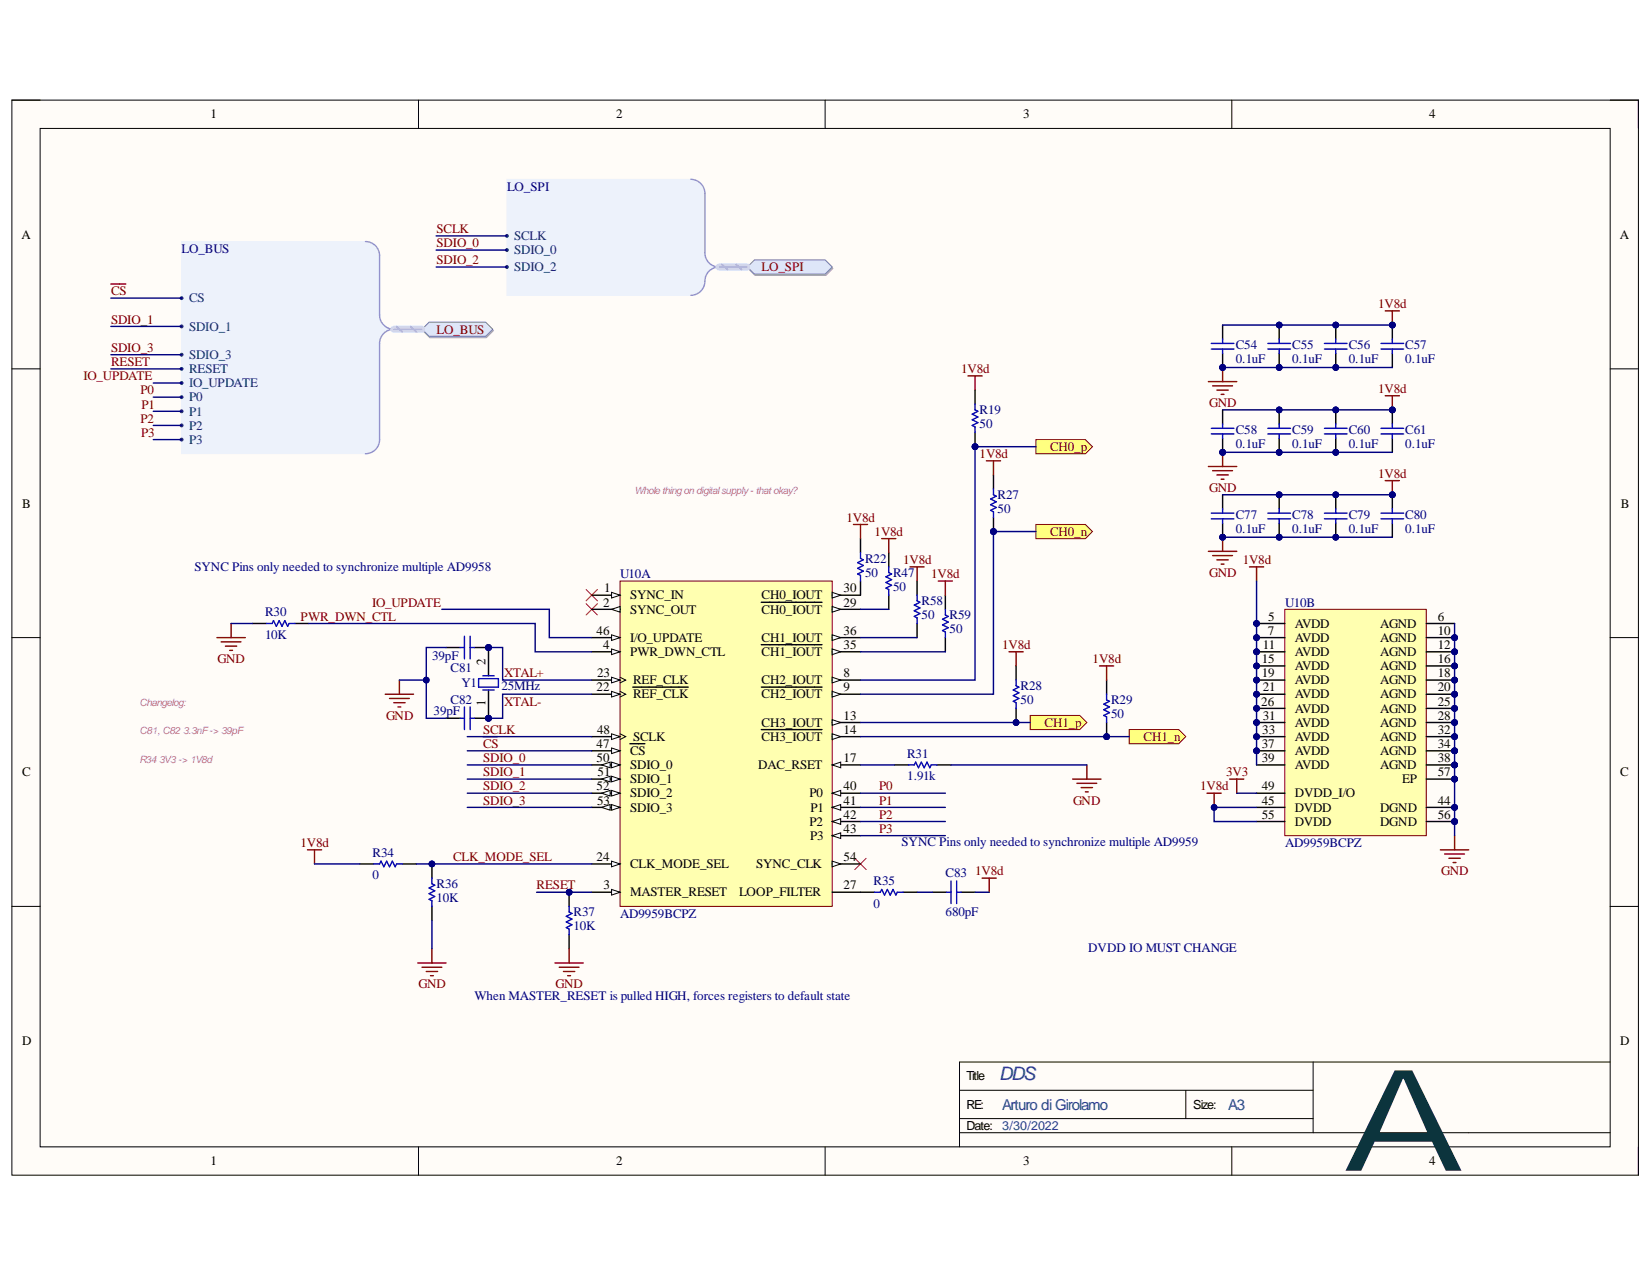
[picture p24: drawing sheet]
<svg xmlns="http://www.w3.org/2000/svg" width="279mm" height="216mm" viewBox="0 0 279 216" stroke-linecap="round" stroke-linejoin="round" font-family="sans-serif">
<defs><g id="words">
<text font-size="23.9" fill="#0c343d" x="227.1" y="198.1">A</text>
<text font-size="3.1" fill="#0b5394" x="169.1" y="182.8">DDS</text>
<g font-size="2.5" fill="#0b5394">
<text x="169.6" y="187.8">Arturo di Girolamo</text>
<text x="207.8" y="187.8">A3</text>
</g>
<g font-size="2.2">
<text x="35.6" y="20">1</text>
<text x="104.3" y="20">2</text>
<text x="173.1" y="20">3</text>
<text x="241.9" y="20">4</text>
<text x="3.6" y="40.4">A</text>
<text x="274.1" y="40.4">A</text>
<text x="3.7" y="85.9">B</text>
<text x="274.3" y="85.9">B</text>
<text x="102.2" y="100.2">1</text>
<text x="106.6" y="101.4">SYNC_IN</text>
<text x="128.9" y="101.4">CH0_IOUT</text>
<text x="142.8" y="100.2">30</text>
<text x="101" y="107.4">46</text>
<text x="102.1" y="102.6">2</text>
<text x="106.6" y="103.8">SYNC_OUT</text>
<text x="128.9" y="103.8">CH0_IOUT</text>
<text x="142.8" y="102.6">29</text>
<text x="142.8" y="107.4">36</text>
<text x="214.5" y="107.4">7</text>
<text x="214.6" y="105">5</text>
<text x="219.1" y="106.2">AVDD</text>
<text x="233.6" y="106.2">AGND</text>
<text x="243.3" y="105">6</text>
<text x="243.3" y="107.4">10</text>
<text x="82.2" y="112.5" transform="rotate(-90 82.2 112.5)">2</text>
<text x="102.1" y="109.7">4</text>
<text x="106.6" y="111">PWR_DWN_CTL</text>
<text x="106.6" y="108.6">I/O_UPDATE</text>
<text x="128.9" y="111">CH1_IOUT</text>
<text x="128.9" y="108.6">CH1_IOUT</text>
<text x="142.8" y="109.7">35</text>
<text x="213.5" y="112.2">15</text>
<text x="213.7" y="109.7">11</text>
<text x="219.1" y="108.6">AVDD</text>
<text x="219.1" y="111">AVDD</text>
<text x="219.1" y="113.4">AVDD</text>
<text x="233.6" y="108.6">AGND</text>
<text x="233.6" y="111">AGND</text>
<text x="233.6" y="113.4">AGND</text>
<text x="243.3" y="109.7">12</text>
<text x="243.3" y="112.2">16</text>
<text x="82.2" y="119.5" transform="rotate(-90 82.2 119.5)">1</text>
<text x="101" y="116.9">22</text>
<text x="101" y="114.6">23</text>
<text x="107.1" y="118.1">REF_CLK</text>
<text x="107.1" y="115.8">REF_CLK</text>
<text x="128.9" y="115.8">CH2_IOUT</text>
<text x="128.9" y="118.1">CH2_IOUT</text>
<text x="142.8" y="114.6">8</text>
<text x="142.8" y="116.9">9</text>
<text x="213.4" y="119.4">26</text>
<text x="213.5" y="114.6">19</text>
<text x="213.7" y="116.9">21</text>
<text x="219.1" y="115.8">AVDD</text>
<text x="219.1" y="118.1">AVDD</text>
<text x="233.6" y="115.8">AGND</text>
<text x="233.6" y="118.1">AGND</text>
<text x="243.3" y="114.6">18</text>
<text x="243.3" y="116.9">20</text>
<text x="243.3" y="119.4">25</text>
<text x="101" y="124.1">48</text>
<text x="107.1" y="125.3">SCLK</text>
<text x="128.9" y="122.9">CH3_IOUT</text>
<text x="128.9" y="125.3">CH3_IOUT</text>
<text x="142.8" y="121.8">13</text>
<text x="142.8" y="124.1">14</text>
<text x="213.6" y="124.1">33</text>
<text x="213.7" y="121.8">31</text>
<text x="219.1" y="120.6">AVDD</text>
<text x="219.1" y="122.9">AVDD</text>
<text x="219.1" y="125.3">AVDD</text>
<text x="233.6" y="120.6">AGND</text>
<text x="233.6" y="122.9">AGND</text>
<text x="233.6" y="125.3">AGND</text>
<text x="243.3" y="121.8">28</text>
<text x="243.3" y="124.1">32</text>
<text x="3.7" y="131.3">C</text>
<text x="101" y="126.5">47</text>
<text x="101" y="129">50</text>
<text x="101.1" y="131.3">51</text>
<text x="106.6" y="127.8">CS</text>
<text x="106.6" y="130.1">SDIO_0</text>
<text x="128.3" y="130.1">DAC_RSET</text>
<text x="142.8" y="129">17</text>
<text x="213.5" y="126.5">37</text>
<text x="213.5" y="129">39</text>
<text x="219.1" y="127.8">AVDD</text>
<text x="219.1" y="130.1">AVDD</text>
<text x="233.6" y="127.8">AGND</text>
<text x="233.6" y="130.1">AGND</text>
<text x="243.3" y="126.5">34</text>
<text x="243.3" y="129">38</text>
<text x="243.3" y="131.3">57</text>
<text x="274.2" y="131.3">C</text>
<text x="101" y="133.7">52</text>
<text x="101" y="136.1">53</text>
<text x="106.6" y="132.5">SDIO_1</text>
<text x="106.6" y="134.9">SDIO_2</text>
<text x="106.6" y="137.3">SDIO_3</text>
<text x="137" y="134.9">P0</text>
<text x="137.2" y="137.3">P1</text>
<text x="142.8" y="133.7">40</text>
<text x="142.8" y="136.1">41</text>
<text x="213.5" y="136.1">45</text>
<text x="213.5" y="133.7">49</text>
<text x="219.1" y="137.3">DVDD</text>
<text x="219.1" y="134.9">DVDD_I/O</text>
<text x="233.6" y="137.3">DGND</text>
<text x="237.3" y="132.5">EP</text>
<text x="243.3" y="136.1">44</text>
<text x="137" y="139.7">P2</text>
<text x="137.1" y="142.1">P3</text>
<text x="142.8" y="138.5">42</text>
<text x="142.8" y="140.9">43</text>
<text x="213.5" y="138.5">55</text>
<text x="219.1" y="139.7">DVDD</text>
<text x="233.6" y="139.7">DGND</text>
<text x="243.3" y="138.5">56</text>
<text x="101" y="145.7">24</text>
<text x="106.6" y="146.9">CLK_MODE_SEL</text>
<text x="128" y="146.9">SYNC_CLK</text>
<text x="142.8" y="145.7">54</text>
<text x="102.1" y="150.4">3</text>
<text x="106.6" y="151.6">MASTER_RESET</text>
<text x="125.1" y="151.6">LOOP_FILTER</text>
<text x="142.8" y="150.4">27</text>
<text x="3.7" y="176.8">D</text>
<text x="274.2" y="176.8">D</text>
<text x="35.6" y="197.2">1</text>
<text x="104.3" y="197.2">2</text>
<text x="173.1" y="197.2">3</text>
<text x="241.9" y="197.2">4</text>
</g>
<g font-size="2.2" fill="#000080">
<text x="85.8" y="32.2">LO_SPI</text>
<text x="30.7" y="42.7">LO_BUS</text>
<text x="209.1" y="59.1">C54</text>
<text x="218.7" y="59.1">C55</text>
<text x="228.2" y="59.1">C56</text>
<text x="237.8" y="59.1">C57</text>
<text x="209.1" y="61.4">0.1uF</text>
<text x="218.7" y="61.4">0.1uF</text>
<text x="228.2" y="61.4">0.1uF</text>
<text x="237.8" y="61.4">0.1uF</text>
<text x="165.8" y="70.1">R19</text>
<text x="165.8" y="72.4">50</text>
<text x="209.1" y="73.4">C58</text>
<text x="209.1" y="75.8">0.1uF</text>
<text x="218.7" y="73.4">C59</text>
<text x="218.7" y="75.8">0.1uF</text>
<text x="228.2" y="73.4">C60</text>
<text x="228.2" y="75.8">0.1uF</text>
<text x="237.8" y="73.4">C61</text>
<text x="237.8" y="75.8">0.1uF</text>
<text x="168.8" y="84.4">R27</text>
<text x="168.8" y="86.8">50</text>
<text x="209.1" y="87.7">C77</text>
<text x="218.7" y="87.7">C78</text>
<text x="228.2" y="87.7">C79</text>
<text x="237.8" y="87.7">C80</text>
<text x="146.4" y="95.2">R22</text>
<text x="209.1" y="90.1">0.1uF</text>
<text x="218.7" y="90.1">0.1uF</text>
<text x="228.2" y="90.1">0.1uF</text>
<text x="237.8" y="90.1">0.1uF</text>
<text x="32.9" y="96.6">SYNC Pins only needed to synchronize multiple AD9958</text>
<text x="104.9" y="97.8">U10A</text>
<text x="146.4" y="97.6">50</text>
<text x="151.1" y="97.6">R47</text>
<text x="151.1" y="99.9">50</text>
<text x="44.9" y="104.2">R30</text>
<text x="156" y="102.4">R58</text>
<text x="156" y="104.8">50</text>
<text x="160.7" y="104.8">R59</text>
<text x="160.7" y="107.1">50</text>
<text x="217.5" y="102.6">U10B</text>
<text x="44.9" y="108.1">10K</text>
<text x="73.1" y="111.7">39pF</text>
<text x="76.2" y="113.6">C81</text>
<text x="76.2" y="119.1">C82</text>
<text x="78.1" y="116.3">Y1</text>
<text x="84.9" y="116.7">25MHz</text>
<text x="172.7" y="116.7">R28</text>
<text x="172.7" y="119.1">50</text>
<text x="188" y="119.1">R29</text>
<text x="73.4" y="121">39pF</text>
<text x="188" y="121.5">50</text>
<text x="153.5" y="128.2">R31</text>
<text x="153.5" y="132">1.91k</text>
<text x="152.6" y="143.1">SYNC Pins only needed to synchronize multiple AD9959</text>
<text x="217.5" y="143.3">AD9959BCPZ</text>
<text x="63" y="144.9">R34</text>
<text x="63" y="148.8">0</text>
<text x="147.8" y="149.8">R35</text>
<text x="160" y="148.3">C83</text>
<text x="73.9" y="150.2">R36</text>
<text x="73.9" y="152.6">10K</text>
<text x="97.1" y="155">R37</text>
<text x="104.9" y="155.3">AD9959BCPZ</text>
<text x="147.8" y="153.6">0</text>
<text x="160" y="155">680pF</text>
<text x="97.1" y="157.4">10K</text>
<text x="184.1" y="161">DVDD IO MUST CHANGE</text>
<text x="80.3" y="169.2">When MASTER_RESET is pulled HIGH, forces registers to default state</text>
</g>
<g font-size="2.2" fill="#800000">
<text x="73.9" y="39.4">SCLK</text>
<text x="73.9" y="41.8">SDIO_0</text>
<text x="73.9" y="44.7">SDIO_2</text>
<text x="128.9" y="45.9">LO_SPI</text>
<text x="18.8" y="49.9">CS</text>
<text x="233.2" y="52.1">1V8d</text>
<text x="18.8" y="54.7">SDIO_1</text>
<text x="18.8" y="59.5">SDIO_3</text>
<text x="73.9" y="56.4">LO_BUS</text>
<text x="14.1" y="64.3">IO_UPDATE</text>
<text x="18.8" y="61.9">RESET</text>
<text x="162.7" y="63.1">1V8d</text>
<text x="23.8" y="66.7">P0</text>
<text x="23.8" y="71.5">P2</text>
<text x="23.9" y="69.1">P1</text>
<text x="204.6" y="68.9">GND</text>
<text x="233.2" y="66.4">1V8d</text>
<text x="23.9" y="73.9">P3</text>
<text x="165.8" y="77.5">1V8d</text>
<text x="177.7" y="76.2">CH0_p</text>
<text x="204.6" y="83.2">GND</text>
<text x="233.2" y="80.8">1V8d</text>
<text x="143.3" y="88.3">1V8d</text>
<text x="148" y="90.6">1V8d</text>
<text x="152.8" y="95.4">1V8d</text>
<text x="177.7" y="90.6">CH0_n</text>
<text x="210.3" y="95.4">1V8d</text>
<text x="157.6" y="97.8">1V8d</text>
<text x="204.6" y="97.6">GND</text>
<text x="50.9" y="105">PWR_DWN_CTL</text>
<text x="63" y="102.6">IO_UPDATE</text>
<text x="36.8" y="112.2">GND</text>
<text x="169.6" y="109.7">1V8d</text>
<text x="184.9" y="112.2">1V8d</text>
<text x="85.3" y="114.6">XTAL+</text>
<text x="85.3" y="119.4">XTAL-</text>
<text x="65.3" y="121.8">GND</text>
<text x="81.8" y="124.1">SCLK</text>
<text x="176.8" y="122.9">CH1_p</text>
<text x="193.5" y="125.3">CH1_n</text>
<text x="81.8" y="129">SDIO_0</text>
<text x="81.8" y="126.5">CS</text>
<text x="81.8" y="131.3">SDIO_1</text>
<text x="207.5" y="131.3">3V3</text>
<text x="81.8" y="133.7">SDIO_2</text>
<text x="81.8" y="136.1">SDIO_3</text>
<text x="148.8" y="133.7">P0</text>
<text x="148.8" y="136.1">P1</text>
<text x="181.6" y="136.1">GND</text>
<text x="203.1" y="133.7">1V8d</text>
<text x="50.9" y="143.3">1V8d</text>
<text x="148.8" y="138.5">P2</text>
<text x="148.8" y="140.9">P3</text>
<text x="76.7" y="145.7">CLK_MODE_SEL</text>
<text x="165" y="148.1">1V8d</text>
<text x="243.9" y="148.1">GND</text>
<text x="90.8" y="150.4">RESET</text>
<text x="70.8" y="167.2">GND</text>
<text x="94" y="167.2">GND</text>
</g>
<g font-size="2.2" fill="#003a70">
<text x="87" y="40.6">SCLK</text>
<text x="87" y="45.9">SDIO_2</text>
<text x="87" y="43">SDIO_0</text>
<text x="32" y="51.1">CS</text>
<text x="32" y="55.9">SDIO_1</text>
<text x="32" y="65.5">IO_UPDATE</text>
<text x="32" y="63.1">RESET</text>
<text x="32" y="60.8">SDIO_3</text>
<text x="32" y="70.3">P1</text>
<text x="32" y="67.9">P0</text>
<text x="32" y="72.7">P2</text>
<text x="32" y="75.1">P3</text>
</g>
<g font-size="2.1">
<text x="163.6" y="182.8">Title</text>
<text x="163.6" y="191.2">Date:</text>
<text x="163.6" y="187.6">RE:</text>
<text x="201.9" y="187.6">Size:</text>
</g>
<text font-size="2.1" fill="#0b5394" x="169.6" y="191.2">3/30/2022</text>
<g font-size="1.7" fill="#f0f">
<text x="107.4" y="83.6">Whole thingon digitalsupply- thatokay?</text>
<text x="23.6" y="119.5">Changelog:</text>
<text x="23.6" y="124.2">C81, C82 3.3nF-&gt; 39pF</text>
<text x="23.6" y="129">R34 3V3 -&gt; 1V8d</text>
</g>
</g></defs>
<path d="M2 16.9h275.3v181.9h-275.3z" fill-rule="evenodd" fill="#fffcf8"/>
<path d="M2 16.9h275.3v181.9h-275.3z" fill="none" stroke="#000" stroke-width=".17"/>
<path d="M6.8 21.7h265.7v172.3h-265.7z" fill-rule="evenodd" fill="#fffcf8"/>
<g fill="none" stroke="#000" stroke-width=".17">
<path d="M2 16.9h4.8M70.8 16.9v4.8M139.6 16.9v4.8M208.5 16.9v4.8M272.5 16.9h4.8v4.8M6.8 21.7h265.7v172.3h-265.7zM2 62.4h4.8M272.5 62.4h4.8M2 107.9h4.8M272.5 107.9h4.8M2 153.4h4.8M272.5 153.4h4.8"/>
<path d="M222.2 179.7v12M272.5 179.7h-110.1v14.3M70.8 194v4.8M139.6 194v4.8M162.4 184.5h59.8M162.4 191.7h110.1M162.4 189.3h59.8M200.7 184.5v4.8M208.5 194v4.8M277.3 194v4.8"/>
</g>
<path d="M151.4 129.4h2.4M158.5 129.4h2.4M145.6 151h2.4M152.8 151h2.4M157.8 151h2.4M162.6 151h2.4" fill="none" stroke="#000" stroke-width=".24"/>
<path d="M153.8 129.4h.9l.3-.4 .4 .9 .5-.9 .5 .9 .5-.9 .4 .9 .3-.5h.9M148 151h1l.2-.5 .5 .9 .5-.9 .4 .9 .5-.9 .5 .9 .2-.4h1M160.2 151h.7M160.9 149.1v3.8M161.9 149.1v3.8M161.9 151h.7" fill="none" stroke="#00f" stroke-width=".24"/>
<path d="M211.5 95.9h2.3M212.6 95.9v2.4M181.5 131.8h4.8M182.2 132.5h3.4M183 133.3h1.9M183.7 134h.5M183.9 129.4v2.4M166.2 148.6h2.4M167.4 148.6v2.4" fill="none" stroke="#800000" stroke-width=".24"/>
<circle cx="96.3" cy="151" r=".48" fill="#000080"/>
<circle cx="96.3" cy="151" r=".48" fill="none" stroke="#000080" stroke-width=".17"/>
<path d="M96.3 151v2.4" fill="none" stroke="#000" stroke-width=".24"/>
<circle cx="96.3" cy="151" r=".48" fill="#000080"/>
<circle cx="96.3" cy="151" r=".48" fill="none" stroke="#000080" stroke-width=".17"/>
<path d="M96.3 158.1v2.4" fill="none" stroke="#000" stroke-width=".24"/>
<path d="M96.3 153.4v.9l.5 .3-1 .4 1 .5-1 .5 1 .5-1 .5 .5 .2v.9" fill="none" stroke="#00f" stroke-width=".24"/>
<path d="M204.3 134.2h2.4M205.5 134.2v2.4M243.8 143.8h4.8M244.5 144.5h3.3M245.2 145.2h1.9M245.9 145.9h.5M246.2 141.4v2.4M93.9 162.9h4.8M94.6 163.7h3.4M95.4 164.4h1.9M96.1 165.1h.5M96.3 160.5v2.4" fill="none" stroke="#800000" stroke-width=".24"/>
<circle cx="205.5" cy="136.6" r=".48" fill="#000080"/>
<circle cx="205.5" cy="136.6" r=".48" fill="none" stroke="#000080" stroke-width=".17"/>
<path d="M42.7 105.5h2.4M49.9 105.5h2.4M60.9 146.2h2.4M68.1 146.2h2.4" fill="none" stroke="#000" stroke-width=".24"/>
<path d="M45.1 105.5h.9l.3-.5 .5 1 .4-1 .5 1 .5-1 .5 1 .2-.5h1M63.3 146.2h.9l.3-.5 .5 1 .4-1 .5 1 .5-1 .5 1 .2-.5h1" fill="none" stroke="#00f" stroke-width=".24"/>
<path d="M36.7 107.9h4.8M37.4 108.6h3.4M38.1 109.3h2M38.9 110h.4M39.1 105.5v2.4" fill="none" stroke="#800000" stroke-width=".24"/>
<circle cx="73.1" cy="146.2" r=".48" fill="#000080"/>
<circle cx="73.1" cy="146.2" r=".48" fill="none" stroke="#000080" stroke-width=".17"/>
<path d="M73.1 146.2v2.4" fill="none" stroke="#000" stroke-width=".24"/>
<circle cx="73.1" cy="146.2" r=".48" fill="#000080"/>
<circle cx="73.1" cy="146.2" r=".48" fill="none" stroke="#000080" stroke-width=".17"/>
<path d="M73.1 153.4v2.4" fill="none" stroke="#000" stroke-width=".24"/>
<path d="M73.1 148.6v.9l.5 .3-1 .5 1 .4-1 .5 1 .5-1 .5 .5 .2v1" fill="none" stroke="#00f" stroke-width=".24"/>
<path d="M81.7 124.6h2.5M52 143.8h2.4M53.2 143.8v2.4M70.7 162.9h4.8M71.4 163.7h3.4M72.1 164.4h2M72.9 165.1h.4M73.1 160.5v2.4" fill="none" stroke="#800000" stroke-width=".24"/>
<path d="M99.2 99.8l1.9 1.9M101.1 99.8l-1.9 1.9M99.2 102.1l1.9 2M101.1 102.1l-1.9 2M144.7 145.2l1.9 1.9M146.6 145.2l-1.9 1.9" fill="none" stroke="#f00" stroke-width=".17"/>
<circle cx="206.9" cy="62.2" r=".48" fill="#000080"/>
<circle cx="206.9" cy="62.2" r=".48" fill="none" stroke="#000080" stroke-width=".17"/>
<path d="M206.9 59.8v2.4" fill="none" stroke="#000" stroke-width=".24"/>
<circle cx="206.9" cy="62.2" r=".48" fill="#000080"/>
<circle cx="206.9" cy="62.2" r=".48" fill="none" stroke="#000080" stroke-width=".17"/>
<path d="M206.9 55v2.4" fill="none" stroke="#000" stroke-width=".24"/>
<path d="M205 58.1h3.8M205 59.1h3.8M206.9 57.4v.7M206.9 59.1v.7" fill="none" stroke="#00f" stroke-width=".24"/>
<circle cx="216.5" cy="62.2" r=".48" fill="#000080"/>
<circle cx="216.5" cy="62.2" r=".48" fill="none" stroke="#000080" stroke-width=".17"/>
<circle cx="216.5" cy="55" r=".48" fill="#000080"/>
<circle cx="216.5" cy="55" r=".48" fill="none" stroke="#000080" stroke-width=".17"/>
<path d="M216.5 59.8v2.4" fill="none" stroke="#000" stroke-width=".24"/>
<circle cx="216.5" cy="62.2" r=".48" fill="#000080"/>
<circle cx="216.5" cy="62.2" r=".48" fill="none" stroke="#000080" stroke-width=".17"/>
<path d="M216.5 55v2.4" fill="none" stroke="#000" stroke-width=".24"/>
<circle cx="216.5" cy="55" r=".48" fill="#000080"/>
<circle cx="216.5" cy="55" r=".48" fill="none" stroke="#000080" stroke-width=".17"/>
<path d="M214.6 58.1h3.8M214.6 59.1h3.8M216.5 57.4v.7M216.5 59.1v.7" fill="none" stroke="#00f" stroke-width=".24"/>
<circle cx="226.1" cy="62.2" r=".48" fill="#000080"/>
<circle cx="226.1" cy="62.2" r=".48" fill="none" stroke="#000080" stroke-width=".17"/>
<circle cx="226.1" cy="55" r=".48" fill="#000080"/>
<circle cx="226.1" cy="55" r=".48" fill="none" stroke="#000080" stroke-width=".17"/>
<path d="M226.1 59.8v2.4" fill="none" stroke="#000" stroke-width=".24"/>
<circle cx="226.1" cy="62.2" r=".48" fill="#000080"/>
<circle cx="226.1" cy="62.2" r=".48" fill="none" stroke="#000080" stroke-width=".17"/>
<path d="M226.1 55v2.4" fill="none" stroke="#000" stroke-width=".24"/>
<circle cx="226.1" cy="55" r=".48" fill="#000080"/>
<circle cx="226.1" cy="55" r=".48" fill="none" stroke="#000080" stroke-width=".17"/>
<path d="M224.1 58.1h3.9M224.1 59.1h3.9M226.1 57.4v.7M226.1 59.1v.7" fill="none" stroke="#00f" stroke-width=".24"/>
<circle cx="235.6" cy="55" r=".48" fill="#000080"/>
<circle cx="235.6" cy="55" r=".48" fill="none" stroke="#000080" stroke-width=".17"/>
<path d="M235.6 55v2.4M235.6 59.8v2.4" fill="none" stroke="#000" stroke-width=".24"/>
<circle cx="235.6" cy="55" r=".48" fill="#000080"/>
<circle cx="235.6" cy="55" r=".48" fill="none" stroke="#000080" stroke-width=".17"/>
<path d="M233.7 58.1h3.8M233.7 59.1h3.8M235.6 57.4v.7M235.6 59.1v.7" fill="none" stroke="#00f" stroke-width=".24"/>
<circle cx="206.9" cy="76.5" r=".48" fill="#000080"/>
<circle cx="206.9" cy="76.5" r=".48" fill="none" stroke="#000080" stroke-width=".17"/>
<path d="M206.9 74.1v2.4" fill="none" stroke="#000" stroke-width=".24"/>
<circle cx="206.9" cy="76.5" r=".48" fill="#000080"/>
<circle cx="206.9" cy="76.5" r=".48" fill="none" stroke="#000080" stroke-width=".17"/>
<path d="M206.9 69.4v2.4" fill="none" stroke="#000" stroke-width=".24"/>
<path d="M205 72.5h3.8M205 73.4h3.8M206.9 71.8v.7M206.9 73.4v.7" fill="none" stroke="#00f" stroke-width=".24"/>
<circle cx="216.5" cy="76.5" r=".48" fill="#000080"/>
<circle cx="216.5" cy="76.5" r=".48" fill="none" stroke="#000080" stroke-width=".17"/>
<circle cx="216.5" cy="69.4" r=".48" fill="#000080"/>
<circle cx="216.5" cy="69.4" r=".48" fill="none" stroke="#000080" stroke-width=".17"/>
<path d="M216.5 74.1v2.4" fill="none" stroke="#000" stroke-width=".24"/>
<circle cx="216.5" cy="76.5" r=".48" fill="#000080"/>
<circle cx="216.5" cy="76.5" r=".48" fill="none" stroke="#000080" stroke-width=".17"/>
<path d="M216.5 69.4v2.4" fill="none" stroke="#000" stroke-width=".24"/>
<circle cx="216.5" cy="69.4" r=".48" fill="#000080"/>
<circle cx="216.5" cy="69.4" r=".48" fill="none" stroke="#000080" stroke-width=".17"/>
<path d="M214.6 72.5h3.8M214.6 73.4h3.8M216.5 71.8v.7M216.5 73.4v.7" fill="none" stroke="#00f" stroke-width=".24"/>
<circle cx="226.1" cy="76.5" r=".48" fill="#000080"/>
<circle cx="226.1" cy="76.5" r=".48" fill="none" stroke="#000080" stroke-width=".17"/>
<circle cx="226.1" cy="69.4" r=".48" fill="#000080"/>
<circle cx="226.1" cy="69.4" r=".48" fill="none" stroke="#000080" stroke-width=".17"/>
<path d="M226.1 74.1v2.4" fill="none" stroke="#000" stroke-width=".24"/>
<circle cx="226.1" cy="76.5" r=".48" fill="#000080"/>
<circle cx="226.1" cy="76.5" r=".48" fill="none" stroke="#000080" stroke-width=".17"/>
<path d="M226.1 69.4v2.4" fill="none" stroke="#000" stroke-width=".24"/>
<circle cx="226.1" cy="69.4" r=".48" fill="#000080"/>
<circle cx="226.1" cy="69.4" r=".48" fill="none" stroke="#000080" stroke-width=".17"/>
<path d="M224.1 72.5h3.9M224.1 73.4h3.9M226.1 71.8v.7M226.1 73.4v.7" fill="none" stroke="#00f" stroke-width=".24"/>
<circle cx="235.6" cy="69.4" r=".48" fill="#000080"/>
<circle cx="235.6" cy="69.4" r=".48" fill="none" stroke="#000080" stroke-width=".17"/>
<path d="M235.6 69.4v2.4M235.6 74.1v2.4" fill="none" stroke="#000" stroke-width=".24"/>
<circle cx="235.6" cy="69.4" r=".48" fill="#000080"/>
<circle cx="235.6" cy="69.4" r=".48" fill="none" stroke="#000080" stroke-width=".17"/>
<path d="M233.7 72.5h3.8M233.7 73.4h3.8M235.6 71.8v.7M235.6 73.4v.7" fill="none" stroke="#00f" stroke-width=".24"/>
<circle cx="206.9" cy="90.9" r=".48" fill="#000080"/>
<circle cx="206.9" cy="90.9" r=".48" fill="none" stroke="#000080" stroke-width=".17"/>
<path d="M206.9 88.5v2.4" fill="none" stroke="#000" stroke-width=".24"/>
<circle cx="206.9" cy="90.9" r=".48" fill="#000080"/>
<circle cx="206.9" cy="90.9" r=".48" fill="none" stroke="#000080" stroke-width=".17"/>
<path d="M206.9 83.7v2.4" fill="none" stroke="#000" stroke-width=".24"/>
<path d="M205 86.8h3.8M205 87.8h3.8M206.9 86.1v.7M206.9 87.8v.7" fill="none" stroke="#00f" stroke-width=".24"/>
<circle cx="216.5" cy="90.9" r=".48" fill="#000080"/>
<circle cx="216.5" cy="90.9" r=".48" fill="none" stroke="#000080" stroke-width=".17"/>
<circle cx="216.5" cy="83.7" r=".48" fill="#000080"/>
<circle cx="216.5" cy="83.7" r=".48" fill="none" stroke="#000080" stroke-width=".17"/>
<path d="M216.5 88.5v2.4" fill="none" stroke="#000" stroke-width=".24"/>
<circle cx="216.5" cy="90.9" r=".48" fill="#000080"/>
<circle cx="216.5" cy="90.9" r=".48" fill="none" stroke="#000080" stroke-width=".17"/>
<path d="M216.5 83.7v2.4" fill="none" stroke="#000" stroke-width=".24"/>
<circle cx="216.5" cy="83.7" r=".48" fill="#000080"/>
<circle cx="216.5" cy="83.7" r=".48" fill="none" stroke="#000080" stroke-width=".17"/>
<path d="M214.6 86.8h3.8M214.6 87.8h3.8M216.5 86.1v.7M216.5 87.8v.7" fill="none" stroke="#00f" stroke-width=".24"/>
<circle cx="226.1" cy="90.9" r=".48" fill="#000080"/>
<circle cx="226.1" cy="90.9" r=".48" fill="none" stroke="#000080" stroke-width=".17"/>
<circle cx="226.1" cy="83.7" r=".48" fill="#000080"/>
<circle cx="226.1" cy="83.7" r=".48" fill="none" stroke="#000080" stroke-width=".17"/>
<path d="M226.1 88.5v2.4" fill="none" stroke="#000" stroke-width=".24"/>
<circle cx="226.1" cy="90.9" r=".48" fill="#000080"/>
<circle cx="226.1" cy="90.9" r=".48" fill="none" stroke="#000080" stroke-width=".17"/>
<path d="M226.1 83.7v2.4" fill="none" stroke="#000" stroke-width=".24"/>
<circle cx="226.1" cy="83.7" r=".48" fill="#000080"/>
<circle cx="226.1" cy="83.7" r=".48" fill="none" stroke="#000080" stroke-width=".17"/>
<path d="M224.1 86.8h3.9M224.1 87.8h3.9M226.1 86.1v.7M226.1 87.8v.7" fill="none" stroke="#00f" stroke-width=".24"/>
<circle cx="235.6" cy="83.7" r=".48" fill="#000080"/>
<circle cx="235.6" cy="83.7" r=".48" fill="none" stroke="#000080" stroke-width=".17"/>
<path d="M235.6 83.7v2.4M235.6 88.5v2.4" fill="none" stroke="#000" stroke-width=".24"/>
<circle cx="235.6" cy="83.7" r=".48" fill="#000080"/>
<circle cx="235.6" cy="83.7" r=".48" fill="none" stroke="#000080" stroke-width=".17"/>
<path d="M233.7 86.8h3.8M233.7 87.8h3.8M235.6 86.1v.7M235.6 87.8v.7" fill="none" stroke="#00f" stroke-width=".24"/>
<path d="M204.5 93.3h4.8M205.2 94h3.4M205.9 94.7h2M206.7 95.4h.4M206.9 90.9v2.4" fill="none" stroke="#800000" stroke-width=".24"/>
<circle cx="206.9" cy="90.9" r=".48" fill="#000080"/>
<circle cx="206.9" cy="90.9" r=".48" fill="none" stroke="#000080" stroke-width=".17"/>
<path d="M204.5 78.9h4.8M205.2 79.6h3.4M206.9 76.5v2.4M205.9 80.4h2M206.7 81.1h.4" fill="none" stroke="#800000" stroke-width=".24"/>
<circle cx="206.9" cy="76.5" r=".48" fill="#000080"/>
<circle cx="206.9" cy="76.5" r=".48" fill="none" stroke="#000080" stroke-width=".17"/>
<path d="M204.5 64.6h4.8M205.2 65.3h3.4M205.9 66h2M206.7 66.7h.4M206.9 62.2v2.4" fill="none" stroke="#800000" stroke-width=".24"/>
<circle cx="206.9" cy="62.2" r=".48" fill="#000080"/>
<circle cx="206.9" cy="62.2" r=".48" fill="none" stroke="#000080" stroke-width=".17"/>
<path d="M234.4 52.6h2.4M235.6 52.6v2.4" fill="none" stroke="#800000" stroke-width=".24"/>
<circle cx="235.6" cy="55" r=".48" fill="#000080"/>
<circle cx="235.6" cy="55" r=".48" fill="none" stroke="#000080" stroke-width=".17"/>
<path d="M234.4 67h2.4M235.6 67v2.4" fill="none" stroke="#800000" stroke-width=".24"/>
<circle cx="235.6" cy="69.4" r=".48" fill="#000080"/>
<circle cx="235.6" cy="69.4" r=".48" fill="none" stroke="#000080" stroke-width=".17"/>
<path d="M234.4 81.3h2.4M235.6 81.3v2.4" fill="none" stroke="#800000" stroke-width=".24"/>
<circle cx="235.6" cy="83.7" r=".48" fill="#000080"/>
<circle cx="235.6" cy="83.7" r=".48" fill="none" stroke="#000080" stroke-width=".17"/>
<circle cx="82.7" cy="121.5" r=".48" fill="#000080"/>
<circle cx="82.7" cy="121.5" r=".48" fill="none" stroke="#000080" stroke-width=".17"/>
<circle cx="82.7" cy="109.6" r=".48" fill="#000080"/>
<circle cx="82.7" cy="109.6" r=".48" fill="none" stroke="#000080" stroke-width=".17"/>
<path d="M82.7 116.7v4.8" fill="none" stroke="#000" stroke-width=".24"/>
<circle cx="82.7" cy="121.5" r=".48" fill="#000080"/>
<circle cx="82.7" cy="121.5" r=".48" fill="none" stroke="#000080" stroke-width=".17"/>
<path d="M82.7 109.6v4.7" fill="none" stroke="#000" stroke-width=".24"/>
<circle cx="82.7" cy="109.6" r=".48" fill="#000080"/>
<circle cx="82.7" cy="109.6" r=".48" fill="none" stroke="#000080" stroke-width=".17"/>
<path d="M81 114.8h3.3v1.5h-3.3zM81.7 114.3h1.9M81.7 116.7h1.9" fill="none" stroke="#00f" stroke-width=".24"/>
<circle cx="82.7" cy="109.6" r=".48" fill="#000080"/>
<circle cx="82.7" cy="109.6" r=".48" fill="none" stroke="#000080" stroke-width=".17"/>
<path d="M80.3 109.6h2.4" fill="none" stroke="#000" stroke-width=".24"/>
<circle cx="82.7" cy="109.6" r=".48" fill="#000080"/>
<circle cx="82.7" cy="109.6" r=".48" fill="none" stroke="#000080" stroke-width=".17"/>
<path d="M75.5 109.6h2.4" fill="none" stroke="#000" stroke-width=".24"/>
<path d="M77.9 109.6h.7M78.6 107.6v3.9M79.6 107.6v3.9M79.6 109.6h.7" fill="none" stroke="#00f" stroke-width=".24"/>
<circle cx="82.7" cy="121.5" r=".48" fill="#000080"/>
<circle cx="82.7" cy="121.5" r=".48" fill="none" stroke="#000080" stroke-width=".17"/>
<path d="M80.3 121.5h2.4" fill="none" stroke="#000" stroke-width=".24"/>
<circle cx="82.7" cy="121.5" r=".48" fill="#000080"/>
<circle cx="82.7" cy="121.5" r=".48" fill="none" stroke="#000080" stroke-width=".17"/>
<path d="M75.5 121.5h2.4" fill="none" stroke="#000" stroke-width=".24"/>
<path d="M78.6 119.6v3.8M79.6 119.6v3.8M77.9 121.5h.7M79.6 121.5h.7" fill="none" stroke="#00f" stroke-width=".24"/>
<path d="M65.2 117.5h4.8M65.9 118.2h3.4M66.6 118.9h1.9M67.4 119.6h.4M67.6 115.1v2.4" fill="none" stroke="#800000" stroke-width=".24"/>
<circle cx="165" cy="75.6" r=".48" fill="#000080"/>
<circle cx="165" cy="75.6" r=".48" fill="none" stroke="#000080" stroke-width=".17"/>
<path d="M165 66v2.4M165 73.2v2.4" fill="none" stroke="#000" stroke-width=".24"/>
<circle cx="165" cy="75.6" r=".48" fill="#000080"/>
<circle cx="165" cy="75.6" r=".48" fill="none" stroke="#000080" stroke-width=".17"/>
<path d="M165 68.4v1l.5 .2-1 .5 1 .5-1 .4 1 .5-1 .5 .5 .2v1" fill="none" stroke="#00f" stroke-width=".24"/>
<circle cx="168.1" cy="89.9" r=".48" fill="#000080"/>
<circle cx="168.1" cy="89.9" r=".48" fill="none" stroke="#000080" stroke-width=".17"/>
<path d="M168.1 80.4v2.4M168.1 87.5v2.4" fill="none" stroke="#000" stroke-width=".24"/>
<circle cx="168.1" cy="89.9" r=".48" fill="#000080"/>
<circle cx="168.1" cy="89.9" r=".48" fill="none" stroke="#000080" stroke-width=".17"/>
<path d="M168.1 82.8v.9l.5 .3-1 .4 1 .5-1 .5 1 .5-1 .4 .5 .3v.9" fill="none" stroke="#00f" stroke-width=".24"/>
<path d="M163.8 63.6h2.4M165 63.6v2.4M166.9 78h2.4M168.1 78v2.4" fill="none" stroke="#800000" stroke-width=".24"/>
<circle cx="172" cy="122.2" r=".48" fill="#000080"/>
<circle cx="172" cy="122.2" r=".48" fill="none" stroke="#000080" stroke-width=".17"/>
<path d="M172 112.7v2.4M172 119.9v2.3" fill="none" stroke="#000" stroke-width=".24"/>
<circle cx="172" cy="122.2" r=".48" fill="#000080"/>
<circle cx="172" cy="122.2" r=".48" fill="none" stroke="#000080" stroke-width=".17"/>
<path d="M172 115.1v.9l.4 .3-.9 .4 .9 .5-.9 .5 .9 .5-.9 .5 .5 .2v1" fill="none" stroke="#00f" stroke-width=".24"/>
<path d="M170.8 110.3h2.3M172 110.3v2.4" fill="none" stroke="#800000" stroke-width=".24"/>
<circle cx="187.3" cy="124.6" r=".48" fill="#000080"/>
<circle cx="187.3" cy="124.6" r=".48" fill="none" stroke="#000080" stroke-width=".17"/>
<path d="M187.3 115.1v2.4M187.3 122.2v2.4" fill="none" stroke="#000" stroke-width=".24"/>
<circle cx="187.3" cy="124.6" r=".48" fill="#000080"/>
<circle cx="187.3" cy="124.6" r=".48" fill="none" stroke="#000080" stroke-width=".17"/>
<path d="M187.3 117.5v.9l.5 .3-1 .4 1 .5-1 .5 1 .5-1 .5 .5 .2v.9" fill="none" stroke="#00f" stroke-width=".24"/>
<path d="M186.1 112.7h2.4M187.3 112.7v2.4M208.1 131.8h2.4M209.3 131.8v2.4" fill="none" stroke="#800000" stroke-width=".24"/>
<path d="M30.7 40.9h31.1l1.2 .3 .9 .9 .3 1.2v10.6l.6 1 1.2 .8-1.2 .8-.6 1v16.9l-.3 1.2-.9 .9-1.2 .3h-31.1z" fill-rule="evenodd" fill="#edf2fb"/>
<path d="M30.7 40.9h31.1l1.2 .3 .9 .9 .3 1.2v10.6l.6 1 1.2 .8-1.2 .8-.6 1v16.9l-.3 1.2-.9 .9-1.2 .3h-31.1z" fill="none" stroke="#edf2fb" stroke-width=".17"/>
<path d="M61.8 40.9a2.39 2.39 0 0 1 2.4 2.4v10a2.4 2.4 0 0 0 2.4 2.4 2.4 2.4 0 0 0-2.4 2.4v16.3a2.39 2.39 0 0 1-2.4 2.4" fill="none" stroke="#8f9ec9" stroke-width=".24"/>
<circle cx="30.7" cy="72" r=".24" fill="#003a70"/>
<circle cx="30.7" cy="72" r=".24" fill="none" stroke="#003a70" stroke-width=".17"/>
<circle cx="30.7" cy="69.6" r=".24" fill="#003a70"/>
<circle cx="30.7" cy="69.6" r=".24" fill="none" stroke="#003a70" stroke-width=".17"/>
<circle cx="30.7" cy="67.2" r=".24" fill="#003a70"/>
<circle cx="30.7" cy="67.2" r=".24" fill="none" stroke="#003a70" stroke-width=".17"/>
<circle cx="30.7" cy="64.8" r=".24" fill="#003a70"/>
<circle cx="30.7" cy="64.8" r=".24" fill="none" stroke="#003a70" stroke-width=".17"/>
<circle cx="30.7" cy="62.4" r=".24" fill="#003a70"/>
<circle cx="30.7" cy="62.4" r=".24" fill="none" stroke="#003a70" stroke-width=".17"/>
<circle cx="30.7" cy="60" r=".24" fill="#003a70"/>
<circle cx="30.7" cy="60" r=".24" fill="none" stroke="#003a70" stroke-width=".17"/>
<circle cx="30.7" cy="55.2" r=".24" fill="#003a70"/>
<circle cx="30.7" cy="55.2" r=".24" fill="none" stroke="#003a70" stroke-width=".17"/>
<circle cx="30.7" cy="50.4" r=".24" fill="#003a70"/>
<circle cx="30.7" cy="50.4" r=".24" fill="none" stroke="#003a70" stroke-width=".17"/>
<circle cx="30.7" cy="74.4" r=".24" fill="#003a70"/>
<circle cx="30.7" cy="74.4" r=".24" fill="none" stroke="#003a70" stroke-width=".17"/>
<path d="M18.8 48.1h2.5" fill="none" stroke="#800000" stroke-width=".24"/>
<path d="M71.5 55.9l1.2-1.1h9.6l1.2 1.1-1.2 1.2h-9.6z" fill-rule="evenodd" fill="#bac0ca"/>
<path d="M71.5 55.9l1.2-1.1h9.6l1.2 1.1-1.2 1.2h-9.6z" fill="none" stroke="#a6acb6" stroke-width=".17"/>
<path d="M71.4 55.7l1.2-1.2h9.6l1.2 1.2-1.2 1.2h-9.6z" fill-rule="evenodd" fill="#d5e4ff"/>
<path d="M71.4 55.7l1.2-1.2h9.6l1.2 1.2-1.2 1.2h-9.6z" fill="none" stroke="#71809b" stroke-width=".17"/>
<path d="M174.3 121.1h8.4l1.2 1.1-1.2 1.2h-8.4z" fill-rule="evenodd" fill="#ffff80"/>
<path d="M174.3 121.1h8.4l1.2 1.1-1.2 1.2h-8.4z" fill="none" stroke="#800000" stroke-width=".17"/>
<path d="M191.1 123.4h8.4l1.2 1.2-1.2 1.2h-8.4z" fill-rule="evenodd" fill="#ffff80"/>
<path d="M191.1 123.4h8.4l1.2 1.2-1.2 1.2h-8.4z" fill="none" stroke="#800000" stroke-width=".17"/>
<path d="M175.3 74.4h8.4l1.2 1.2-1.2 1.2h-8.4z" fill-rule="evenodd" fill="#ffff80"/>
<path d="M175.3 74.4h8.4l1.2 1.2-1.2 1.2h-8.4z" fill="none" stroke="#800000" stroke-width=".17"/>
<path d="M175.3 88.7h8.4l1.2 1.2-1.2 1.2h-8.4z" fill-rule="evenodd" fill="#ffff80"/>
<path d="M175.3 88.7h8.4l1.2 1.2-1.2 1.2h-8.4z" fill="none" stroke="#800000" stroke-width=".17"/>
<path d="M85.8 30.3h31.1l1.2 .3 .9 .9 .3 1.2v10.7l.6 1 1.2 .8-1.2 .8-.6 1a2.47 2.47 0 0 1-2.4 3h-31.1z" fill-rule="evenodd" fill="#edf2fb"/>
<path d="M85.8 30.3h31.1l1.2 .3 .9 .9 .3 1.2v10.7l.6 1 1.2 .8-1.2 .8-.6 1a2.47 2.47 0 0 1-2.4 3h-31.1z" fill="none" stroke="#edf2fb" stroke-width=".17"/>
<path d="M116.9 30.3a2.4 2.4 0 0 1 2.4 2.4v10.1a2.39 2.39 0 0 0 2.4 2.4 2.39 2.39 0 0 0-2.4 2.4 2.4 2.4 0 0 1-2.4 2.4" fill="none" stroke="#8f9ec9" stroke-width=".24"/>
<circle cx="85.8" cy="45.2" r=".24" fill="#003a70"/>
<circle cx="85.8" cy="45.2" r=".24" fill="none" stroke="#003a70" stroke-width=".17"/>
<circle cx="85.8" cy="42.3" r=".24" fill="#003a70"/>
<circle cx="85.8" cy="42.3" r=".24" fill="none" stroke="#003a70" stroke-width=".17"/>
<circle cx="85.8" cy="39.9" r=".24" fill="#003a70"/>
<circle cx="85.8" cy="39.9" r=".24" fill="none" stroke="#003a70" stroke-width=".17"/>
<path d="M126.6 45.4l1.2-1.2h12l1.2 1.2-1.2 1.2h-12z" fill-rule="evenodd" fill="#bac0ca"/>
<path d="M126.6 45.4l1.2-1.2h12l1.2 1.2-1.2 1.2h-12z" fill="none" stroke="#a6acb6" stroke-width=".17"/>
<path d="M126.5 45.2l1.2-1.2h11.9l1.2 1.2-1.2 1.2h-11.9z" fill-rule="evenodd" fill="#d5e4ff"/>
<path d="M126.5 45.2l1.2-1.2h11.9l1.2 1.2-1.2 1.2h-11.9z" fill="none" stroke="#71809b" stroke-width=".17"/>
<path d="M104.9 98.3h35.9v55.1h-35.9z" fill-rule="evenodd" fill="#ffffb0"/>
<path d="M104.9 98.3h35.9v55.1h-35.9z" fill="none" stroke="#800000" stroke-width=".17"/>
<path d="M100.1 100.7h4.8" fill="none" stroke="#000" stroke-width=".24"/>
<path d="M103.5 100.2l1.4 .5-1.4 .5z" fill="#f8fcff"/>
<path d="M103.5 100.2l1.4 .5-1.4 .5z" fill="none" stroke="#000" stroke-width=".17"/>
<path d="M100.1 103.1h4.8" fill="none" stroke="#000" stroke-width=".24"/>
<path d="M103.5 103.1l1.4-.5v1z" fill="#f8fcff"/>
<path d="M103.5 103.1l1.4-.5v1z" fill="none" stroke="#000" stroke-width=".17"/>
<path d="M100.1 151h4.8" fill="none" stroke="#000" stroke-width=".24"/>
<path d="M103.5 150.5l1.4 .5-1.4 .4z" fill="#f8fcff"/>
<path d="M103.5 150.5l1.4 .5-1.4 .4z" fill="none" stroke="#000" stroke-width=".17"/>
<path d="M100.1 110.3h4.8" fill="none" stroke="#000" stroke-width=".24"/>
<path d="M103.5 109.8l1.4 .5-1.4 .5z" fill="#f8fcff"/>
<path d="M103.5 109.8l1.4 .5-1.4 .5z" fill="none" stroke="#000" stroke-width=".17"/>
<path d="M140.8 115.1h4.8" fill="none" stroke="#000" stroke-width=".24"/>
<path d="M140.8 114.6l1.5 .5-1.5 .4z" fill="#f8fcff"/>
<path d="M140.8 114.6l1.5 .5-1.5 .4z" fill="none" stroke="#000" stroke-width=".17"/>
<path d="M140.8 117.5h4.8" fill="none" stroke="#000" stroke-width=".24"/>
<path d="M140.8 117l1.5 .5-1.5 .4z" fill="#f8fcff"/>
<path d="M140.8 117l1.5 .5-1.5 .4z" fill="none" stroke="#000" stroke-width=".17"/>
<path d="M128.8 116.3h10.3M140.8 122.2h4.8" fill="none" stroke="#000" stroke-width=".24"/>
<path d="M140.8 121.8l1.5 .4-1.5 .5z" fill="#f8fcff"/>
<path d="M140.8 121.8l1.5 .4-1.5 .5z" fill="none" stroke="#000" stroke-width=".17"/>
<path d="M140.8 124.6h4.8" fill="none" stroke="#000" stroke-width=".24"/>
<path d="M140.8 124.2l1.5 .4-1.5 .5z" fill="#f8fcff"/>
<path d="M140.8 124.2l1.5 .4-1.5 .5z" fill="none" stroke="#000" stroke-width=".17"/>
<path d="M128.8 123.4h10.3M140.8 129.4h4.8" fill="none" stroke="#000" stroke-width=".24"/>
<path d="M140.8 129.4l1.5-.4v.9z" fill="#f8fcff"/>
<path d="M140.8 129.4l1.5-.4v.9z" fill="none" stroke="#000" stroke-width=".17"/>
<path d="M100.1 117.5h4.8" fill="none" stroke="#000" stroke-width=".24"/>
<path d="M103.5 117l1.4 .5-1.4 .4z" fill="#f8fcff"/>
<path d="M103.5 117l1.4 .5-1.4 .4zM104.9 117l1 .5-1 .4" fill="none" stroke="#000" stroke-width=".17"/>
<path d="M100.1 115.1h4.8M107.1 116.3h9.4" fill="none" stroke="#000" stroke-width=".24"/>
<path d="M103.5 114.6l1.4 .5-1.4 .4z" fill="#f8fcff"/>
<path d="M103.5 114.6l1.4 .5-1.4 .4zM104.9 114.6l1 .5-1 .4" fill="none" stroke="#000" stroke-width=".17"/>
<path d="M100.1 146.2h4.8" fill="none" stroke="#000" stroke-width=".24"/>
<path d="M103.5 145.7l1.4 .5-1.4 .5z" fill="#f8fcff"/>
<path d="M103.5 145.7l1.4 .5-1.4 .5z" fill="none" stroke="#000" stroke-width=".17"/>
<path d="M140.8 103.1h4.8M140.8 151h4.8" fill="none" stroke="#000" stroke-width=".24"/>
<path d="M140.8 102.6l1.5 .5-1.5 .5z" fill="#f8fcff"/>
<path d="M140.8 102.6l1.5 .5-1.5 .5z" fill="none" stroke="#000" stroke-width=".17"/>
<path d="M128.8 101.9h10.3M140.8 100.7h4.8" fill="none" stroke="#000" stroke-width=".24"/>
<path d="M140.8 100.2l1.5 .5-1.5 .5z" fill="#f8fcff"/>
<path d="M140.8 100.2l1.5 .5-1.5 .5z" fill="none" stroke="#000" stroke-width=".17"/>
<path d="M140.8 110.3h4.8" fill="none" stroke="#000" stroke-width=".24"/>
<path d="M140.8 109.8l1.5 .5-1.5 .5z" fill="#f8fcff"/>
<path d="M140.8 109.8l1.5 .5-1.5 .5z" fill="none" stroke="#000" stroke-width=".17"/>
<path d="M128.8 109.1h10.3M140.8 107.9h4.8" fill="none" stroke="#000" stroke-width=".24"/>
<path d="M140.8 107.4l1.5 .5-1.5 .5z" fill="#f8fcff"/>
<path d="M140.8 107.4l1.5 .5-1.5 .5z" fill="none" stroke="#000" stroke-width=".17"/>
<path d="M140.8 134.2h4.8" fill="none" stroke="#000" stroke-width=".24"/>
<path d="M140.8 134.2l1.5-.5v1z" fill="#f8fcff"/>
<path d="M140.8 134.2l1.5-.5v1z" fill="none" stroke="#000" stroke-width=".17"/>
<path d="M140.8 136.6h4.8" fill="none" stroke="#000" stroke-width=".24"/>
<path d="M140.8 136.6l1.5-.5v1z" fill="#f8fcff"/>
<path d="M140.8 136.6l1.5-.5v1z" fill="none" stroke="#000" stroke-width=".17"/>
<path d="M140.8 139h4.8" fill="none" stroke="#000" stroke-width=".24"/>
<path d="M140.8 139l1.5-.5v1z" fill="#f8fcff"/>
<path d="M140.8 139l1.5-.5v1z" fill="none" stroke="#000" stroke-width=".17"/>
<path d="M140.8 141.4h4.8" fill="none" stroke="#000" stroke-width=".24"/>
<path d="M140.8 141.4l1.5-.5v1z" fill="#f8fcff"/>
<path d="M140.8 141.4l1.5-.5v1z" fill="none" stroke="#000" stroke-width=".17"/>
<path d="M100.1 107.9h4.8" fill="none" stroke="#000" stroke-width=".24"/>
<path d="M103.5 107.4l1.4 .5-1.4 .5z" fill="#f8fcff"/>
<path d="M103.5 107.4l1.4 .5-1.4 .5z" fill="none" stroke="#000" stroke-width=".17"/>
<path d="M100.1 127h4.8" fill="none" stroke="#000" stroke-width=".24"/>
<path d="M103.5 126.6l1.4 .4-1.4 .5z" fill="#f8fcff"/>
<path d="M103.5 126.6l1.4 .4-1.4 .5z" fill="none" stroke="#000" stroke-width=".17"/>
<path d="M100.1 124.6h4.8M106.6 125.8h2.5" fill="none" stroke="#000" stroke-width=".24"/>
<path d="M103.5 124.2l1.4 .4-1.4 .5z" fill="#f8fcff"/>
<path d="M103.5 124.2l1.4 .4-1.4 .5zM104.9 124.2l1 .4-1 .5" fill="none" stroke="#000" stroke-width=".17"/>
<path d="M100.1 129.4h4.8" fill="none" stroke="#000" stroke-width=".24"/>
<path d="M103.5 129l1.4 .4-1.4 .5z" fill="#f8fcff"/>
<path d="M103.5 129l1.4 .4-1.4 .5z" fill="none" stroke="#000" stroke-width=".17"/>
<path d="M101.8 129.4l1.5-.4v.9z" fill="#f8fcff"/>
<path d="M101.8 129.4l1.5-.4v.9z" fill="none" stroke="#000" stroke-width=".17"/>
<path d="M100.1 131.8h4.8" fill="none" stroke="#000" stroke-width=".24"/>
<path d="M103.5 131.3l1.4 .5-1.4 .5z" fill="#f8fcff"/>
<path d="M103.5 131.3l1.4 .5-1.4 .5z" fill="none" stroke="#000" stroke-width=".17"/>
<path d="M101.8 131.8l1.5-.5v1z" fill="#f8fcff"/>
<path d="M101.8 131.8l1.5-.5v1z" fill="none" stroke="#000" stroke-width=".17"/>
<path d="M100.1 134.2h4.8" fill="none" stroke="#000" stroke-width=".24"/>
<path d="M103.5 133.7l1.4 .5-1.4 .5z" fill="#f8fcff"/>
<path d="M103.5 133.7l1.4 .5-1.4 .5z" fill="none" stroke="#000" stroke-width=".17"/>
<path d="M101.8 134.2l1.5-.5v1z" fill="#f8fcff"/>
<path d="M101.8 134.2l1.5-.5v1z" fill="none" stroke="#000" stroke-width=".17"/>
<path d="M100.1 136.6h4.8" fill="none" stroke="#000" stroke-width=".24"/>
<path d="M103.5 136.1l1.4 .5-1.4 .5z" fill="#f8fcff"/>
<path d="M103.5 136.1l1.4 .5-1.4 .5z" fill="none" stroke="#000" stroke-width=".17"/>
<path d="M101.8 136.6l1.5-.5v1z" fill="#f8fcff"/>
<path d="M101.8 136.6l1.5-.5v1z" fill="none" stroke="#000" stroke-width=".17"/>
<path d="M140.8 146.2h4.8" fill="none" stroke="#000" stroke-width=".24"/>
<path d="M140.8 145.7l1.5 .5-1.5 .5z" fill="#f8fcff"/>
<path d="M140.8 145.7l1.5 .5-1.5 .5z" fill="none" stroke="#000" stroke-width=".17"/>
<circle cx="212.6" cy="105.5" r=".48" fill="#000080"/>
<circle cx="212.6" cy="105.5" r=".48" fill="none" stroke="#000080" stroke-width=".17"/>
<circle cx="212.7" cy="107.9" r=".48" fill="#000080"/>
<circle cx="212.7" cy="107.9" r=".48" fill="none" stroke="#000080" stroke-width=".17"/>
<circle cx="246.2" cy="107.9" r=".48" fill="#000080"/>
<circle cx="246.2" cy="107.9" r=".48" fill="none" stroke="#000080" stroke-width=".17"/>
<circle cx="212.7" cy="110.3" r=".48" fill="#000080"/>
<circle cx="212.7" cy="110.3" r=".48" fill="none" stroke="#000080" stroke-width=".17"/>
<circle cx="246.2" cy="110.3" r=".48" fill="#000080"/>
<circle cx="246.2" cy="110.3" r=".48" fill="none" stroke="#000080" stroke-width=".17"/>
<circle cx="212.6" cy="112.7" r=".48" fill="#000080"/>
<circle cx="212.6" cy="112.7" r=".48" fill="none" stroke="#000080" stroke-width=".17"/>
<circle cx="246.2" cy="112.7" r=".48" fill="#000080"/>
<circle cx="246.2" cy="112.7" r=".48" fill="none" stroke="#000080" stroke-width=".17"/>
<circle cx="246.2" cy="115.1" r=".48" fill="#000080"/>
<circle cx="246.2" cy="115.1" r=".48" fill="none" stroke="#000080" stroke-width=".17"/>
<circle cx="212.7" cy="115.1" r=".48" fill="#000080"/>
<circle cx="212.7" cy="115.1" r=".48" fill="none" stroke="#000080" stroke-width=".17"/>
<circle cx="246.2" cy="117.5" r=".48" fill="#000080"/>
<circle cx="246.2" cy="117.5" r=".48" fill="none" stroke="#000080" stroke-width=".17"/>
<circle cx="212.7" cy="117.5" r=".48" fill="#000080"/>
<circle cx="212.7" cy="117.5" r=".48" fill="none" stroke="#000080" stroke-width=".17"/>
<circle cx="246.2" cy="119.9" r=".48" fill="#000080"/>
<circle cx="246.2" cy="119.9" r=".48" fill="none" stroke="#000080" stroke-width=".17"/>
<circle cx="212.6" cy="119.9" r=".48" fill="#000080"/>
<circle cx="212.6" cy="119.9" r=".48" fill="none" stroke="#000080" stroke-width=".17"/>
<circle cx="246.2" cy="122.2" r=".48" fill="#000080"/>
<circle cx="246.2" cy="122.2" r=".48" fill="none" stroke="#000080" stroke-width=".17"/>
<circle cx="212.6" cy="122.2" r=".48" fill="#000080"/>
<circle cx="212.6" cy="122.2" r=".48" fill="none" stroke="#000080" stroke-width=".17"/>
<circle cx="246.2" cy="124.6" r=".48" fill="#000080"/>
<circle cx="246.2" cy="124.6" r=".48" fill="none" stroke="#000080" stroke-width=".17"/>
<circle cx="212.7" cy="124.6" r=".48" fill="#000080"/>
<circle cx="212.7" cy="124.6" r=".48" fill="none" stroke="#000080" stroke-width=".17"/>
<circle cx="246.2" cy="127" r=".48" fill="#000080"/>
<circle cx="246.2" cy="127" r=".48" fill="none" stroke="#000080" stroke-width=".17"/>
<circle cx="212.7" cy="127" r=".48" fill="#000080"/>
<circle cx="212.7" cy="127" r=".48" fill="none" stroke="#000080" stroke-width=".17"/>
<circle cx="246.2" cy="129.4" r=".48" fill="#000080"/>
<circle cx="246.2" cy="129.4" r=".48" fill="none" stroke="#000080" stroke-width=".17"/>
<circle cx="246.2" cy="136.6" r=".48" fill="#000080"/>
<circle cx="246.2" cy="136.6" r=".48" fill="none" stroke="#000080" stroke-width=".17"/>
<circle cx="246.2" cy="139" r=".48" fill="#000080"/>
<circle cx="246.2" cy="139" r=".48" fill="none" stroke="#000080" stroke-width=".17"/>
<circle cx="246.2" cy="131.8" r=".48" fill="#000080"/>
<circle cx="246.2" cy="131.8" r=".48" fill="none" stroke="#000080" stroke-width=".17"/>
<path d="M217.4 103.1h24v38.3h-24z" fill-rule="evenodd" fill="#ffffb0"/>
<path d="M217.4 103.1h24v38.3h-24z" fill="none" stroke="#800000" stroke-width=".17"/>
<path d="M212.6 105.5h4.8" fill="none" stroke="#000" stroke-width=".24"/>
<circle cx="212.6" cy="105.5" r=".48" fill="#000080"/>
<circle cx="212.6" cy="105.5" r=".48" fill="none" stroke="#000080" stroke-width=".17"/>
<path d="M212.6 107.9h4.8M241.4 105.5h4.8" fill="none" stroke="#000" stroke-width=".24"/>
<circle cx="212.7" cy="107.9" r=".48" fill="#000080"/>
<circle cx="212.7" cy="107.9" r=".48" fill="none" stroke="#000080" stroke-width=".17"/>
<path d="M241.4 107.9h4.8" fill="none" stroke="#000" stroke-width=".24"/>
<circle cx="246.2" cy="107.9" r=".48" fill="#000080"/>
<circle cx="246.2" cy="107.9" r=".48" fill="none" stroke="#000080" stroke-width=".17"/>
<path d="M212.6 110.3h4.8" fill="none" stroke="#000" stroke-width=".24"/>
<circle cx="212.7" cy="110.3" r=".48" fill="#000080"/>
<circle cx="212.7" cy="110.3" r=".48" fill="none" stroke="#000080" stroke-width=".17"/>
<path d="M241.4 110.3h4.8" fill="none" stroke="#000" stroke-width=".24"/>
<circle cx="246.2" cy="110.3" r=".48" fill="#000080"/>
<circle cx="246.2" cy="110.3" r=".48" fill="none" stroke="#000080" stroke-width=".17"/>
<path d="M212.6 112.7h4.8" fill="none" stroke="#000" stroke-width=".24"/>
<circle cx="212.6" cy="112.7" r=".48" fill="#000080"/>
<circle cx="212.6" cy="112.7" r=".48" fill="none" stroke="#000080" stroke-width=".17"/>
<path d="M241.4 112.7h4.8" fill="none" stroke="#000" stroke-width=".24"/>
<circle cx="246.2" cy="112.7" r=".48" fill="#000080"/>
<circle cx="246.2" cy="112.7" r=".48" fill="none" stroke="#000080" stroke-width=".17"/>
<path d="M241.4 115.1h4.8" fill="none" stroke="#000" stroke-width=".24"/>
<circle cx="246.2" cy="115.1" r=".48" fill="#000080"/>
<circle cx="246.2" cy="115.1" r=".48" fill="none" stroke="#000080" stroke-width=".17"/>
<path d="M212.6 115.1h4.8" fill="none" stroke="#000" stroke-width=".24"/>
<circle cx="212.7" cy="115.1" r=".48" fill="#000080"/>
<circle cx="212.7" cy="115.1" r=".48" fill="none" stroke="#000080" stroke-width=".17"/>
<path d="M241.4 117.5h4.8" fill="none" stroke="#000" stroke-width=".24"/>
<circle cx="246.2" cy="117.5" r=".48" fill="#000080"/>
<circle cx="246.2" cy="117.5" r=".48" fill="none" stroke="#000080" stroke-width=".17"/>
<path d="M212.6 117.5h4.8" fill="none" stroke="#000" stroke-width=".24"/>
<circle cx="212.7" cy="117.5" r=".48" fill="#000080"/>
<circle cx="212.7" cy="117.5" r=".48" fill="none" stroke="#000080" stroke-width=".17"/>
<path d="M241.4 119.9h4.8" fill="none" stroke="#000" stroke-width=".24"/>
<circle cx="246.2" cy="119.9" r=".48" fill="#000080"/>
<circle cx="246.2" cy="119.9" r=".48" fill="none" stroke="#000080" stroke-width=".17"/>
<path d="M212.6 119.9h4.8" fill="none" stroke="#000" stroke-width=".24"/>
<circle cx="212.6" cy="119.9" r=".48" fill="#000080"/>
<circle cx="212.6" cy="119.9" r=".48" fill="none" stroke="#000080" stroke-width=".17"/>
<path d="M241.4 122.2h4.8" fill="none" stroke="#000" stroke-width=".24"/>
<circle cx="246.2" cy="122.2" r=".48" fill="#000080"/>
<circle cx="246.2" cy="122.2" r=".48" fill="none" stroke="#000080" stroke-width=".17"/>
<path d="M212.6 122.2h4.8" fill="none" stroke="#000" stroke-width=".24"/>
<circle cx="212.6" cy="122.2" r=".48" fill="#000080"/>
<circle cx="212.6" cy="122.2" r=".48" fill="none" stroke="#000080" stroke-width=".17"/>
<path d="M241.4 124.6h4.8" fill="none" stroke="#000" stroke-width=".24"/>
<circle cx="246.2" cy="124.6" r=".48" fill="#000080"/>
<circle cx="246.2" cy="124.6" r=".48" fill="none" stroke="#000080" stroke-width=".17"/>
<path d="M212.6 124.6h4.8" fill="none" stroke="#000" stroke-width=".24"/>
<circle cx="212.7" cy="124.6" r=".48" fill="#000080"/>
<circle cx="212.7" cy="124.6" r=".48" fill="none" stroke="#000080" stroke-width=".17"/>
<path d="M241.4 127h4.8" fill="none" stroke="#000" stroke-width=".24"/>
<circle cx="246.2" cy="127" r=".48" fill="#000080"/>
<circle cx="246.2" cy="127" r=".48" fill="none" stroke="#000080" stroke-width=".17"/>
<path d="M212.6 127h4.8" fill="none" stroke="#000" stroke-width=".24"/>
<circle cx="212.7" cy="127" r=".48" fill="#000080"/>
<circle cx="212.7" cy="127" r=".48" fill="none" stroke="#000080" stroke-width=".17"/>
<path d="M241.4 129.4h4.8" fill="none" stroke="#000" stroke-width=".24"/>
<circle cx="246.2" cy="129.4" r=".48" fill="#000080"/>
<circle cx="246.2" cy="129.4" r=".48" fill="none" stroke="#000080" stroke-width=".17"/>
<path d="M212.6 129.4h4.8M241.4 136.6h4.8" fill="none" stroke="#000" stroke-width=".24"/>
<circle cx="246.2" cy="136.6" r=".48" fill="#000080"/>
<circle cx="246.2" cy="136.6" r=".48" fill="none" stroke="#000080" stroke-width=".17"/>
<path d="M212.6 136.6h4.8M212.6 134.2h4.8M212.6 139h4.8M241.4 139h4.8" fill="none" stroke="#000" stroke-width=".24"/>
<circle cx="246.2" cy="139" r=".48" fill="#000080"/>
<circle cx="246.2" cy="139" r=".48" fill="none" stroke="#000080" stroke-width=".17"/>
<path d="M241.4 131.8h4.8" fill="none" stroke="#000" stroke-width=".24"/>
<circle cx="246.2" cy="131.8" r=".48" fill="#000080"/>
<circle cx="246.2" cy="131.8" r=".48" fill="none" stroke="#000080" stroke-width=".17"/>
<path d="M145.6 91.1v2.4M145.6 98.3v2.4M150.4 93.5v2.4M155.2 98.3v2.4M150.4 100.7v2.4M155.2 105.5v2.4M160 100.7v2.4M160 107.9v2.4" fill="none" stroke="#000" stroke-width=".24"/>
<path d="M145.6 93.5v1l.5 .2-1 .5 1 .5-1 .5 1 .4-1 .5 .5 .3v.9M150.4 95.9v1l.5 .2-1 .5 1 .5-1 .5 1 .4-1 .5 .5 .3v.9M155.2 100.7v1l.5 .2-1 .5 1 .5-1 .4 1 .5-1 .5 .5 .2v1M160 103.1v1l.5 .2-1 .5 1 .5-1 .4 1 .5-1 .5 .5 .2v1" fill="none" stroke="#00f" stroke-width=".24"/>
<path d="M144.4 88.7h2.4M145.6 88.7v2.4M149.2 91.1h2.4M150.4 91.1v2.4M154 95.9h2.4M155.2 95.9v2.4M158.8 98.3h2.4M160 98.3v2.4" fill="none" stroke="#800000" stroke-width=".24"/>
<path d="M246.2 127v2.4" fill="none" stroke="#000080" stroke-width=".24"/>
<circle cx="246.2" cy="129.4" r=".48" fill="#000080"/>
<circle cx="246.2" cy="129.4" r=".48" fill="none" stroke="#000080" stroke-width=".17"/>
<circle cx="246.2" cy="127" r=".48" fill="#000080"/>
<circle cx="246.2" cy="127" r=".48" fill="none" stroke="#000080" stroke-width=".17"/>
<path d="M66.6 55.7h4.8" fill="none" stroke="#cbdaff" stroke-width="1.2"/>
<path d="M67.1 55.3l1 .8M69.5 55.3l1 .8" fill="none" stroke="#adbce7" stroke-width=".36"/>
<path d="M66.6 55.7h4.8" fill="none" stroke="#adbce7" stroke-width=".24"/>
<g fill="none" stroke="#000080" stroke-width=".24">
<path d="M18.8 55.2h11.9M18.8 50.4h11.9M18.8 62.4h11.9M18.8 60h11.9M25.9 74.4h4.8M25.9 72h4.8M25.9 69.6h4.8M25.9 67.2h4.8M25.9 64.8h4.8M39.1 105.5h3.6M52.3 105.5h38.3v4.8h9.5M67.6 115.1h4.5"/>
<path d="M53.2 146.2h7.7"/>
</g>
<circle cx="72.1" cy="115.1" r=".48" fill="#000080"/>
<circle cx="72.1" cy="115.1" r=".48" fill="none" stroke="#000080" stroke-width=".17"/>
<path d="M70.5 146.2h29.6" fill="none" stroke="#000080" stroke-width=".24"/>
<circle cx="73.1" cy="146.2" r=".48" fill="#000080"/>
<circle cx="73.1" cy="146.2" r=".48" fill="none" stroke="#000080" stroke-width=".17"/>
<path d="M75.5 109.6h-3.4v11.9h3.4" fill="none" stroke="#000080" stroke-width=".24"/>
<circle cx="72.1" cy="115.1" r=".48" fill="#000080"/>
<circle cx="72.1" cy="115.1" r=".48" fill="none" stroke="#000080" stroke-width=".17"/>
<path d="M73.8 39.9h12M73.8 45.2h12M73.8 42.3h12M74.8 103.1h18.2v4.8h7.1M100.1 117.5h-15v4h-2.4M79.1 136.6h21M79.1 134.2h21M79.1 131.8h21M79.1 129.4h21M79.1 127h21M79.1 124.6h21" fill="none" stroke="#000080" stroke-width=".24"/>
<circle cx="82.7" cy="121.5" r=".48" fill="#000080"/>
<circle cx="82.7" cy="121.5" r=".48" fill="none" stroke="#000080" stroke-width=".17"/>
<path d="M82.7 109.6h2.4v5.5h15" fill="none" stroke="#000080" stroke-width=".24"/>
<circle cx="82.7" cy="109.6" r=".48" fill="#000080"/>
<circle cx="82.7" cy="109.6" r=".48" fill="none" stroke="#000080" stroke-width=".17"/>
<path d="M90.8 151h9.3" fill="none" stroke="#000080" stroke-width=".24"/>
<circle cx="96.3" cy="151" r=".48" fill="#000080"/>
<circle cx="96.3" cy="151" r=".48" fill="none" stroke="#000080" stroke-width=".17"/>
<path d="M145.6 124.6h45.5M145.6 139h14.4M145.6 136.6h14.4M145.6 134.2h14.4M145.6 129.4h5.8M145.6 141.4h14.4" fill="none" stroke="#000080" stroke-width=".24"/>
<circle cx="187.3" cy="124.6" r=".48" fill="#000080"/>
<circle cx="187.3" cy="124.6" r=".48" fill="none" stroke="#000080" stroke-width=".17"/>
<path d="M145.6 122.2h28.7" fill="none" stroke="#000080" stroke-width=".24"/>
<circle cx="172" cy="122.2" r=".48" fill="#000080"/>
<circle cx="172" cy="122.2" r=".48" fill="none" stroke="#000080" stroke-width=".17"/>
<path d="M168.1 89.9v27.6h-22.5" fill="none" stroke="#000080" stroke-width=".24"/>
<circle cx="168.1" cy="89.9" r=".48" fill="#000080"/>
<circle cx="168.1" cy="89.9" r=".48" fill="none" stroke="#000080" stroke-width=".17"/>
<path d="M165 75.6v39.5h-19.4" fill="none" stroke="#000080" stroke-width=".24"/>
<circle cx="165" cy="75.6" r=".48" fill="#000080"/>
<circle cx="165" cy="75.6" r=".48" fill="none" stroke="#000080" stroke-width=".17"/>
<path d="M165 75.6h10.3M145.6 110.3h14.4M145.6 107.9h9.6M145.6 103.1h4.8M160.9 129.4h23M155.2 151h2.6M165 151h2.4" fill="none" stroke="#000080" stroke-width=".24"/>
<circle cx="165" cy="75.6" r=".48" fill="#000080"/>
<circle cx="165" cy="75.6" r=".48" fill="none" stroke="#000080" stroke-width=".17"/>
<path d="M168.1 89.9h7.2" fill="none" stroke="#000080" stroke-width=".24"/>
<circle cx="168.1" cy="89.9" r=".48" fill="#000080"/>
<circle cx="168.1" cy="89.9" r=".48" fill="none" stroke="#000080" stroke-width=".17"/>
<path d="M206.9 90.9h28.7" fill="none" stroke="#000080" stroke-width=".24"/>
<circle cx="206.9" cy="90.9" r=".48" fill="#000080"/>
<circle cx="206.9" cy="90.9" r=".48" fill="none" stroke="#000080" stroke-width=".17"/>
<circle cx="216.5" cy="90.9" r=".48" fill="#000080"/>
<circle cx="216.5" cy="90.9" r=".48" fill="none" stroke="#000080" stroke-width=".17"/>
<circle cx="226.1" cy="90.9" r=".48" fill="#000080"/>
<circle cx="226.1" cy="90.9" r=".48" fill="none" stroke="#000080" stroke-width=".17"/>
<path d="M206.9 83.7h28.7" fill="none" stroke="#000080" stroke-width=".24"/>
<circle cx="216.5" cy="83.7" r=".48" fill="#000080"/>
<circle cx="216.5" cy="83.7" r=".48" fill="none" stroke="#000080" stroke-width=".17"/>
<circle cx="226.1" cy="83.7" r=".48" fill="#000080"/>
<circle cx="226.1" cy="83.7" r=".48" fill="none" stroke="#000080" stroke-width=".17"/>
<circle cx="235.6" cy="83.7" r=".48" fill="#000080"/>
<circle cx="235.6" cy="83.7" r=".48" fill="none" stroke="#000080" stroke-width=".17"/>
<path d="M206.9 76.5h28.7" fill="none" stroke="#000080" stroke-width=".24"/>
<circle cx="206.9" cy="76.5" r=".48" fill="#000080"/>
<circle cx="206.9" cy="76.5" r=".48" fill="none" stroke="#000080" stroke-width=".17"/>
<circle cx="216.5" cy="76.5" r=".48" fill="#000080"/>
<circle cx="216.5" cy="76.5" r=".48" fill="none" stroke="#000080" stroke-width=".17"/>
<circle cx="226.1" cy="76.5" r=".48" fill="#000080"/>
<circle cx="226.1" cy="76.5" r=".48" fill="none" stroke="#000080" stroke-width=".17"/>
<path d="M206.9 69.4h28.7" fill="none" stroke="#000080" stroke-width=".24"/>
<circle cx="216.5" cy="69.4" r=".48" fill="#000080"/>
<circle cx="216.5" cy="69.4" r=".48" fill="none" stroke="#000080" stroke-width=".17"/>
<circle cx="226.1" cy="69.4" r=".48" fill="#000080"/>
<circle cx="226.1" cy="69.4" r=".48" fill="none" stroke="#000080" stroke-width=".17"/>
<circle cx="235.6" cy="69.4" r=".48" fill="#000080"/>
<circle cx="235.6" cy="69.4" r=".48" fill="none" stroke="#000080" stroke-width=".17"/>
<path d="M206.9 62.2h28.7" fill="none" stroke="#000080" stroke-width=".24"/>
<circle cx="206.9" cy="62.2" r=".48" fill="#000080"/>
<circle cx="206.9" cy="62.2" r=".48" fill="none" stroke="#000080" stroke-width=".17"/>
<circle cx="216.5" cy="62.2" r=".48" fill="#000080"/>
<circle cx="216.5" cy="62.2" r=".48" fill="none" stroke="#000080" stroke-width=".17"/>
<circle cx="226.1" cy="62.2" r=".48" fill="#000080"/>
<circle cx="226.1" cy="62.2" r=".48" fill="none" stroke="#000080" stroke-width=".17"/>
<path d="M206.9 55h28.7" fill="none" stroke="#000080" stroke-width=".24"/>
<circle cx="216.5" cy="55" r=".48" fill="#000080"/>
<circle cx="216.5" cy="55" r=".48" fill="none" stroke="#000080" stroke-width=".17"/>
<circle cx="226.1" cy="55" r=".48" fill="#000080"/>
<circle cx="226.1" cy="55" r=".48" fill="none" stroke="#000080" stroke-width=".17"/>
<circle cx="235.6" cy="55" r=".48" fill="#000080"/>
<circle cx="235.6" cy="55" r=".48" fill="none" stroke="#000080" stroke-width=".17"/>
<path d="M212.6 98.3v31.1M209.3 134.2h3.3M73.1 155.8v4.7" fill="none" stroke="#000080" stroke-width=".24"/>
<circle cx="212.6" cy="105.5" r=".48" fill="#000080"/>
<circle cx="212.6" cy="105.5" r=".48" fill="none" stroke="#000080" stroke-width=".17"/>
<circle cx="212.7" cy="107.9" r=".48" fill="#000080"/>
<circle cx="212.7" cy="107.9" r=".48" fill="none" stroke="#000080" stroke-width=".17"/>
<circle cx="212.7" cy="110.3" r=".48" fill="#000080"/>
<circle cx="212.7" cy="110.3" r=".48" fill="none" stroke="#000080" stroke-width=".17"/>
<circle cx="212.6" cy="112.7" r=".48" fill="#000080"/>
<circle cx="212.6" cy="112.7" r=".48" fill="none" stroke="#000080" stroke-width=".17"/>
<circle cx="212.7" cy="115.1" r=".48" fill="#000080"/>
<circle cx="212.7" cy="115.1" r=".48" fill="none" stroke="#000080" stroke-width=".17"/>
<circle cx="212.7" cy="117.5" r=".48" fill="#000080"/>
<circle cx="212.7" cy="117.5" r=".48" fill="none" stroke="#000080" stroke-width=".17"/>
<circle cx="212.6" cy="119.9" r=".48" fill="#000080"/>
<circle cx="212.6" cy="119.9" r=".48" fill="none" stroke="#000080" stroke-width=".17"/>
<circle cx="212.6" cy="122.2" r=".48" fill="#000080"/>
<circle cx="212.6" cy="122.2" r=".48" fill="none" stroke="#000080" stroke-width=".17"/>
<circle cx="212.7" cy="124.6" r=".48" fill="#000080"/>
<circle cx="212.7" cy="124.6" r=".48" fill="none" stroke="#000080" stroke-width=".17"/>
<circle cx="212.7" cy="127" r=".48" fill="#000080"/>
<circle cx="212.7" cy="127" r=".48" fill="none" stroke="#000080" stroke-width=".17"/>
<path d="M246.2 139v2.4" fill="none" stroke="#000080" stroke-width=".24"/>
<circle cx="246.2" cy="139" r=".48" fill="#000080"/>
<circle cx="246.2" cy="139" r=".48" fill="none" stroke="#000080" stroke-width=".17"/>
<path d="M246.2 131.8v7.2" fill="none" stroke="#000080" stroke-width=".24"/>
<circle cx="246.2" cy="139" r=".48" fill="#000080"/>
<circle cx="246.2" cy="139" r=".48" fill="none" stroke="#000080" stroke-width=".17"/>
<circle cx="246.2" cy="136.6" r=".48" fill="#000080"/>
<circle cx="246.2" cy="136.6" r=".48" fill="none" stroke="#000080" stroke-width=".17"/>
<circle cx="246.2" cy="131.8" r=".48" fill="#000080"/>
<circle cx="246.2" cy="131.8" r=".48" fill="none" stroke="#000080" stroke-width=".17"/>
<path d="M246.2 129.4v2.4" fill="none" stroke="#000080" stroke-width=".24"/>
<circle cx="246.2" cy="131.8" r=".48" fill="#000080"/>
<circle cx="246.2" cy="131.8" r=".48" fill="none" stroke="#000080" stroke-width=".17"/>
<circle cx="246.2" cy="129.4" r=".48" fill="#000080"/>
<circle cx="246.2" cy="129.4" r=".48" fill="none" stroke="#000080" stroke-width=".17"/>
<path d="M246.2 105.5v21.5" fill="none" stroke="#000080" stroke-width=".24"/>
<circle cx="246.2" cy="127" r=".48" fill="#000080"/>
<circle cx="246.2" cy="127" r=".48" fill="none" stroke="#000080" stroke-width=".17"/>
<circle cx="246.2" cy="124.6" r=".48" fill="#000080"/>
<circle cx="246.2" cy="124.6" r=".48" fill="none" stroke="#000080" stroke-width=".17"/>
<circle cx="246.2" cy="122.2" r=".48" fill="#000080"/>
<circle cx="246.2" cy="122.2" r=".48" fill="none" stroke="#000080" stroke-width=".17"/>
<circle cx="246.2" cy="119.9" r=".48" fill="#000080"/>
<circle cx="246.2" cy="119.9" r=".48" fill="none" stroke="#000080" stroke-width=".17"/>
<circle cx="246.2" cy="117.5" r=".48" fill="#000080"/>
<circle cx="246.2" cy="117.5" r=".48" fill="none" stroke="#000080" stroke-width=".17"/>
<circle cx="246.2" cy="115.1" r=".48" fill="#000080"/>
<circle cx="246.2" cy="115.1" r=".48" fill="none" stroke="#000080" stroke-width=".17"/>
<circle cx="246.2" cy="112.7" r=".48" fill="#000080"/>
<circle cx="246.2" cy="112.7" r=".48" fill="none" stroke="#000080" stroke-width=".17"/>
<circle cx="246.2" cy="110.3" r=".48" fill="#000080"/>
<circle cx="246.2" cy="110.3" r=".48" fill="none" stroke="#000080" stroke-width=".17"/>
<circle cx="246.2" cy="107.9" r=".48" fill="#000080"/>
<circle cx="246.2" cy="107.9" r=".48" fill="none" stroke="#000080" stroke-width=".17"/>
<path d="M121.7 45.2h4.8" fill="none" stroke="#cbdaff" stroke-width="1.2"/>
<path d="M122.2 44.8l.9 .8M124.6 44.8l.9 .8" fill="none" stroke="#adbce7" stroke-width=".36"/>
<path d="M121.7 45.2h4.8" fill="none" stroke="#adbce7" stroke-width=".24"/>
<path d="M212.6 136.6h-7.1v2.4h7.1" fill="none" stroke="#000080" stroke-width=".24"/>
<circle cx="205.5" cy="136.6" r=".48" fill="#000080"/>
<circle cx="205.5" cy="136.6" r=".48" fill="none" stroke="#000080" stroke-width=".17"/>
<use href="#words"/>
</svg>
